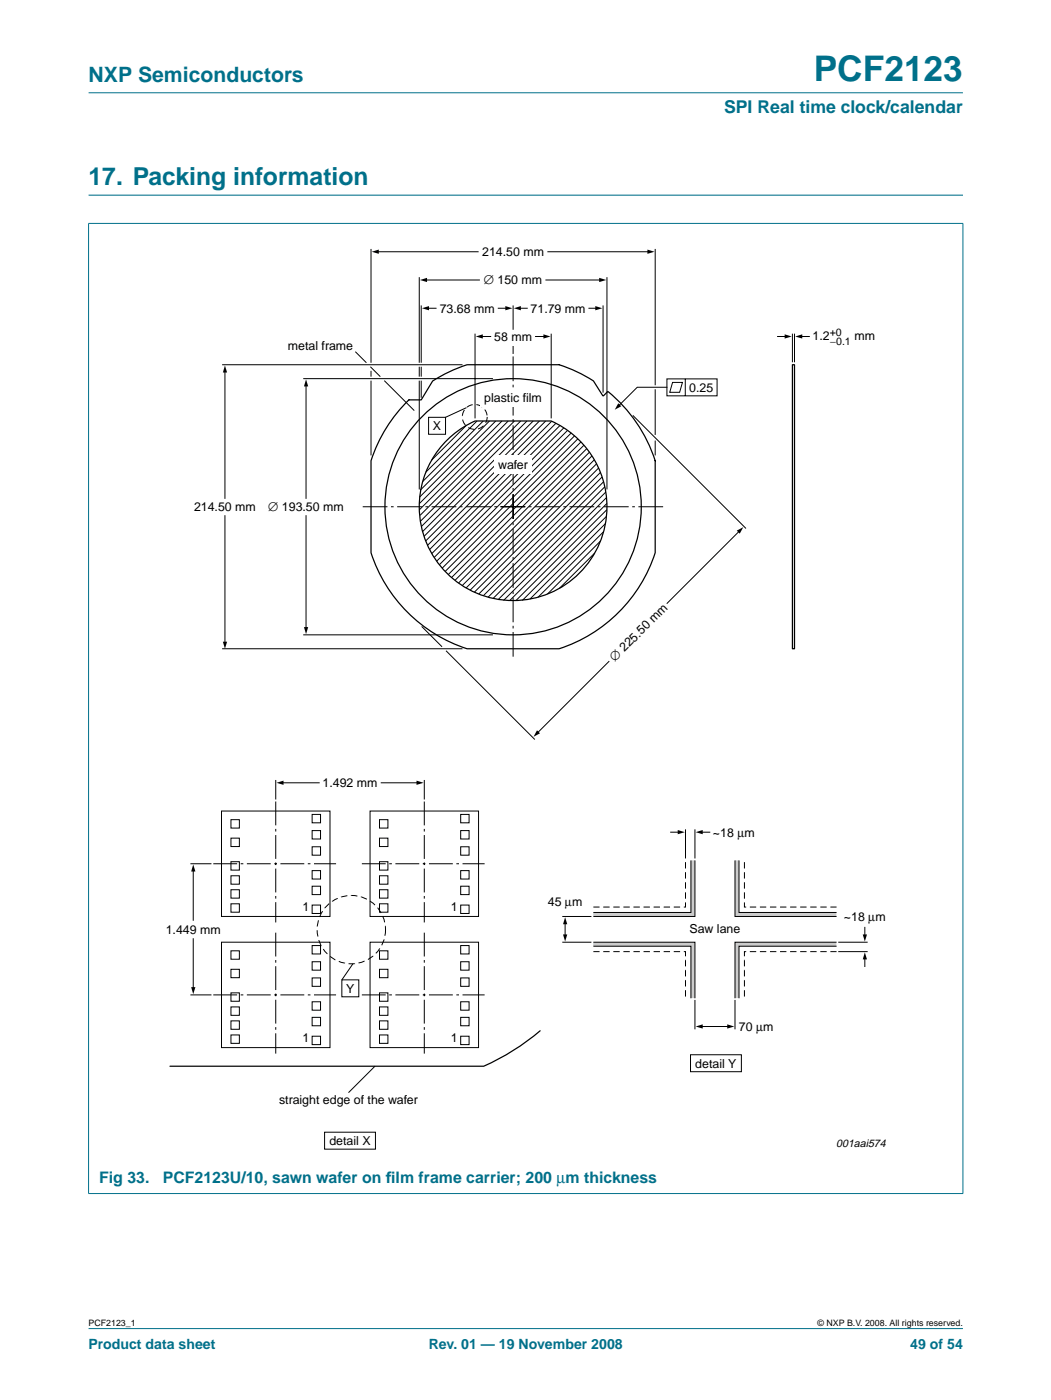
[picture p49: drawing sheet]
<svg xmlns="http://www.w3.org/2000/svg" width="210mm" height="280mm" viewBox="0 0 210 280" stroke-linecap="round" stroke-linejoin="round" font-family="sans-serif">
<defs><g id="words">
<text font-size="7.1" fill="#00708a" x="162.5" y="16.2">PCF2123</text>
<text font-size="4.9" fill="#00708a" x="17.7" y="37">17. Packing information</text>
<text font-size="4.2" fill="#00708a" x="17.7" y="16.4">NXP Semiconductors</text>
<text font-size="3.5" fill="#00708a" x="144.6" y="22.7">SPI Real time clock/calendar</text>
<g font-size="3.2" fill="#00708a">
<text x="19.8" y="236.4">Fig 33.</text>
<text x="32.5" y="236.4">PCF2123U/10, sawn wafer on f</text>
<text x="77.1" y="236.4">ilm frame carrier; 200 µm thickness</text>
</g>
<g font-size="2.8" fill="#00708a">
<text x="17.7" y="269.5">Product data sheet</text>
<text x="85.6" y="269.5">Rev. 01 — 19 November 2008</text>
<text x="181.8" y="269.5">49 of 54</text>
</g>
<g font-size="2.5">
<text x="96.3" y="51.2">214.50 mm</text>
<text x="96.7" y="56.8">∅ 150 mm</text>
<text x="87.8" y="62.5">73.68 mm</text>
<text x="106" y="62.5">71.79 mm</text>
<text x="57.5" y="69.9">metal frame</text>
<text x="98.7" y="68.1">58 mm</text>
<text x="162.3" y="67.9">1.2</text>
<text x="170.7" y="67.9">mm</text>
<text x="96.7" y="80.4">plastic film</text>
<text x="137.6" y="78.3">0.25</text>
<text x="86.5" y="85.9">X</text>
<text x="99.5" y="93.8">wafer</text>
<text x="38.7" y="102.1">214.50 mm</text>
<text x="53.6" y="102.1">∅ 193.50 mm</text>
<text x="122.8" y="132.3" transform="rotate(-45 122.8 132.3)">∅ 225.50 mm</text>
<text x="64.4" y="157.3">1.492 mm</text>
<text x="142.4" y="167.2">~18 µm</text>
<text x="60.4" y="182">1</text>
<text x="90.1" y="182">1</text>
<text x="109.4" y="181">45 µm</text>
<text x="168.5" y="184.1">~18 µm</text>
<text x="33.1" y="186.6">1.449 mm</text>
<text x="137.7" y="186.4">Saw lane</text>
<text x="69.1" y="198.3">Y</text>
<text x="60.4" y="208.2">1</text>
<text x="90.1" y="208.2">1</text>
<text x="147.6" y="206">70 µm</text>
<text x="138.9" y="213.4">detail Y</text>
<text x="55.7" y="220.6">straight edge of the wafer</text>
<text x="65.8" y="228.8">detail X</text>
</g>
<text font-size="2.2" x="167" y="229.2">001aai574</text>
<g font-size="2.1">
<text x="165.7" y="67.1">+0</text>
<text x="165.8" y="69">−0.1</text>
</g>
<g font-size="1.8">
<text x="17.7" y="264.9">PCF2123_1</text>
<text x="163.3" y="264.9">© NXP B.V. 2008. All rights reserved.</text>
</g>
</g></defs>
<g fill="#00708a" stroke="#00708a" stroke-width=".2">
<path d="M17.7 265.5h174.6z"/>
<path d="M17.7 18.5h174.6z"/>
<path d="M17.7 44.7v193.8z"/>
<path d="M192.3 44.7v193.8z"/>
<path d="M17.6 44.6h174.8z"/>
<path d="M17.6 238.5h174.8z"/>
</g>
<path d="M17.7 39h174.7" fill="none" stroke="#00708a" stroke-width=".21"/>
<path d="M133.9 166.3h1.7M140.1 166.3h1.7M112.9 184.4v2.8M172.7 185.3v1.7M172.7 191.4v1.7M140.1 205.1h5.6" fill="none" stroke="#000" stroke-width=".2"/>
<path d="M135.4 165.9l1.4 .4-1.4 .4zM138.9 166.3l1.4-.4v.8zM112.4 186.7h.9l-.4 1.4zM112.9 183.3l.4 1.4h-.9zM172.7 190.3l.5 1.4h-.9zM172.3 186.7h.9l-.5 1.4zM138.9 205.1l1.4-.4v.8zM145.2 204.7l1.5 .4-1.5 .4z" fill="#000"/>
<path d="M118.5 190.2h18.4v9.3" fill="none" stroke="#000" stroke-width=".2" stroke-dasharray="1.2 .7 0 0" stroke-linecap="butt"/>
<path d="M118.5 188.3h20.3v11.1h-.8v-10.3h-19.5z" fill="#ccc"/>
<path d="M118.5 188.3h20.3v11.2M118.5 189.1h19.5v10.4" fill="none" stroke="#000" stroke-width=".2"/>
<path d="M118.5 181.3h18.4v-9.4" fill="none" stroke="#000" stroke-width=".2" stroke-dasharray="1.2 .7 0 0" stroke-linecap="butt"/>
<path d="M118.5 182.3h19.5v-10.4h.8v11.2h-20.3z" fill="#ccc"/>
<path d="M138 171.9v10.4h-19.5M138.8 171.9v11.2h-20.3" fill="none" stroke="#000" stroke-width=".2"/>
<path d="M167.1 181.3h-18.4v-9.4" fill="none" stroke="#000" stroke-width=".2" stroke-dasharray="1.2 .7 0 0" stroke-linecap="butt"/>
<path d="M146.8 171.9h.8v10.4h19.4v.8h-20.2z" fill="#ccc"/>
<path d="M146.8 171.9v11.2h20.3M147.6 171.9v10.4h19.5" fill="none" stroke="#000" stroke-width=".2"/>
<path d="M167.1 190.2h-18.4v9.3" fill="none" stroke="#000" stroke-width=".2" stroke-dasharray="1.2 .7 0 0" stroke-linecap="butt"/>
<path d="M146.8 188.3h20.2v.8h-19.4v10.3h-.8z" fill="#ccc"/>
<g fill="none" stroke="#000" stroke-width=".2">
<path d="M74.1 49.7v22.8M75.4 50.3h20.1M83.7 55.4v17.1M85 56h10.7M109 56h10.9M109.4 50.3h20.2M121.2 55.4v42.4M130.9 49.7v27.3M44.4 72.9h48M44.9 74.2v25.4M60.6 75.7h37.9M61.1 76.9v22.7"/>
<path d="M74.1 76.1v14.9M83.7 73.3v2M83.7 76.1v21.7M84.1 61v11.5M84.1 73.3v2M84.1 76.1v3.4M85.4 61.6h1.7M94.9 66.7v16.9M96.1 67.2h1.9M99.5 61.6h1.7M102.5 61v4.9M102.5 69.1v1.6"/>
<path d="M103.7 61.6h1.6M107 67.2h1.8M110.1 66.7v16.9M117.6 61.6h1.6M120.4 61v17.5M130.9 77.8v9.1M133.2 75.7h10v3.4h-10zM133.2 77.4h-5.9l-3.7 3.7M134.3 76.4h2l-.6 2h-1.9zM136.9 75.7v3.4M155.3 67.2h1.7M158.3 66.7v5.7"/>
<path d="M158.7 66.7v5.7M159.9 67.2h1.7M85.6 83.4h3.4v3.4h-3.4zM93.1 85l-6.9 6.9M95.3 84.1l-10.2 10.2M96.5 84.1l-12.1 12.1M97.8 84.1l-13.9 13.9M99 84.1l-15.2 15.3M100.3 84.1l-16.6 16.5M101.5 84.1l-17.7 17.7M102.8 84.1l-18.9 18.9M104 84.1l-20 20.1"/>
<path d="M105.2 84.1l-21 21.1M106.5 84.1l-22.1 22.1M107.7 84.1l-23 23.1M109 84.1l-24 24M110.2 84.2l-24.8 24.8M111 84.6l-25.2 25.2M111.8 85l-25.6 25.6M112.6 85.5l-25.9 25.9M113.4 86l-26.2 26.1M114.1 86.5l-26.4 26.4M114.8 87.1l-26.5 26.4M115.4 87.7l-26.5 26.5"/>
<path d="M116 88.3l-26.5 26.5M116.6 89l-26.4 26.4M117.2 89.7l-26.3 26.3M117.7 90.4l-26.1 26.1M118.2 91.1l-25.9 25.9M118.7 91.9l-25.6 25.6M119.1 92.7l-25.2 25.2M119.6 93.5l-24.9 24.8M119.9 94.4l-24.3 24.3M120.3 95.3l-23.8 23.7M120.5 96.3l-23 23M120.8 97.3l-22.3 22.3"/>
<path d="M121 98.3l-21.5 21.5M121.1 99.4l-20.5 20.6M126.4 83l22.6 22.6M130.9 88v3M44.9 103v25.5M61.1 103v22.6M118.8 110.5l-7.1 7.1M119.9 108.1l-10.6 10.6M120.5 106.2l-13 13.1M120.9 104.6l-15.1 15.1M121.1 103.2l-16.8 16.8M121.2 100.6l-19.4 19.4"/>
<path d="M121.2 101.8l-18.1 18.2M147.6 106.1l-14.4 14.5M44.4 129.6h48M60.6 126.9h37.9M84.2 125.2l4.1 4M89.1 130l17.7 17.8M121.6 132.2l-14.2 14.2M55.1 155.9v3.9M56.3 156.4h7.4M76.1 156.4h7.4M84.7 155.9v3.9M38 172.6h4.2"/>
<path d="M38.6 173.9v10M44.2 162.1h21.7v21h-21.7zM46.1 163.8h1.7v1.7h-1.7zM46.1 167.5h1.7v1.7h-1.7zM46.1 172.2h1.7v1.7h-1.7zM46.1 175h1.7v1.7h-1.7zM46.1 177.8h1.7v1.7h-1.7zM62.3 162.7h1.7v1.7h-1.7zM62.3 166h1.7v1.7h-1.7zM62.3 169.2h1.7v1.7h-1.7zM62.3 174h1.7v1.7h-1.7zM62.3 177.1h1.7v1.7h-1.7z"/>
<path d="M73.9 162.1h21.7v21h-21.7zM75.8 163.8h1.7v1.7h-1.7zM75.8 167.5h1.7v1.7h-1.7zM75.8 172.2h1.7v1.7h-1.7zM75.8 175h1.7v1.7h-1.7zM75.8 177.8h1.7v1.7h-1.7zM92 162.7h1.7v1.7h-1.7zM92 166h1.7v1.7h-1.7zM92 169.2h1.7v1.7h-1.7zM92 174h1.7v1.7h-1.7zM92 177.1h1.7v1.7h-1.7zM136.9 165.7v5.8"/>
<path d="M138.8 165.7v5.8M38 198.8h4.2M38.6 187.6v9.9M44.2 188.3h21.7v21h-21.7zM46.1 180.6h1.7v1.7h-1.7zM46.1 190h1.7v1.7h-1.7zM46.1 193.7h1.7v1.7h-1.7zM46.1 198.4h1.7v1.7h-1.7zM62.3 180.9h1.7v1.6h-1.7zM62.3 188.9h1.7v1.7h-1.7zM62.3 192.2h1.7v1.7h-1.7zM62.3 195.4h1.7v1.7h-1.7z"/>
<path d="M68.3 195.8h3.4v3.4h-3.4zM70.5 192.6l-2.2 3.2M73.9 188.3h21.7v21h-21.7zM75.8 180.6h1.7v1.7h-1.7zM75.8 190h1.7v1.7h-1.7zM75.8 193.7h1.7v1.7h-1.7zM75.8 198.4h1.7v1.7h-1.7zM92 180.9h1.7v1.6h-1.7zM92 188.9h1.7v1.7h-1.7zM92 192.2h1.7v1.7h-1.7zM92 195.4h1.7v1.7h-1.7zM112.3 188.3h5.8"/>
<path d="M112.3 183.1h5.8M138.8 199.8v5.9M146.8 199.8v5.9M167.1 188.3h-20.3v11.2M167.1 189.1h-19.5v10.4M167.4 188.3h5.9M167.4 190.2h5.9M46.1 201.2h1.7v1.7h-1.7zM46.1 204h1.7v1.7h-1.7zM46.1 206.8h1.7v1.7h-1.7zM62.3 200.2h1.7v1.7h-1.7zM62.3 203.3h1.7v1.7h-1.7z"/>
<path d="M62.3 207.1h1.7v1.6h-1.7zM74.9 213.1l-5.3 5.2M75.8 201.2h1.7v1.7h-1.7zM75.8 204h1.7v1.7h-1.7zM75.8 206.8h1.7v1.7h-1.7zM92 200.2h1.7v1.7h-1.7zM92 203.3h1.7v1.7h-1.7zM92 207.1h1.7v1.6h-1.7zM137.9 210.8h10.2v3.4h-10.2zM64.8 226.2h10.2v3.4h-10.2z"/>
</g>
<g fill="#000">
<path d="M74.2 50.3l1.5-.4v.8zM83.9 56l1.4-.5v.9zM119.7 55.5l1.4 .5-1.4 .4zM129.3 49.9l1.4 .4-1.4 .4zM44.9 73l.5 1.4h-.9zM61.1 75.8l.5 1.4h-.9zM84.3 61.6l1.4-.4v.8zM95 67.2l1.4-.4v.9zM100.9 61.2l1.4 .4-1.4 .4zM102.6 61.6l1.4-.4v.8zM108.5 66.8l1.4 .4-1.4 .5zM118.9 61.2l1.4 .4-1.4 .4z"/>
<path d="M156.7 66.8l1.4 .4-1.4 .5zM158.8 67.2l1.4-.4v.9zM123.5 80.6l.6 .6-1.3 .7zM147.1 106l1.3-.7-.7 1.3zM44.5 128.2h.9l-.5 1.4zM60.7 125.3h.9l-.5 1.4zM55.2 156.4l1.4-.4v.8zM83.2 156l1.4 .4-1.4 .4zM107.2 145.9l.6 .6-1.2 .7zM38.6 172.7l.4 1.5h-.8zM38.2 197.3h.8l-.4 1.4z"/>
</g>
<g fill="none" stroke="#000" stroke-width=".25">
<path d="M81.7 79.9h2.4l2.3-3.8a29.7 29.7 0 0 1 6.9-3.2h18.4a29.1 29.1 0 0 1 6.8 3.2l1.9 3 .9-.8a28.5 28.5 0 0 1 9.6 13.8v18.4a29.9 29.9 0 0 1-19.2 19.1h-18.4a29.9 29.9 0 0 1-19.2-19.1v-18.4a29.8 29.8 0 0 1 7.6-12.2zM158.3 72.9h.4v56.7h-.4zM89.1 88.2a18.8 18.8 0 0 1 5.8-4.1h15.2a18.7 18.7 0 0 1 8.5 26.7 18.7 18.7 0 0 1-27.5 5.3 18.7 18.7 0 0 1-2-27.9zM107.9 206a46.9 46.9 0 0 1-11.3 7.1h-62.7"/>
<circle cx="102.5" cy="101.3" r="25.6"/>
</g>
<g fill="none" stroke="#000" stroke-width=".2" stroke-dasharray="1.2 .7 0 0" stroke-linecap="butt">
<circle cx="94.8" cy="83.3" r="2.48"/>
<circle cx="70.2" cy="185.8" r="6.8"/>
</g>
<path d="M42.6 172.6h24.5M55.1 160.2v24.1M72.3 172.6h24.5M84.7 160.2v24.1M42.6 198.8h24.5M55.1 186.4v24.1M72.3 198.8h24.5M84.7 186.4v24.1" fill="none" stroke="#000" stroke-width=".2" stroke-dasharray="4.8 .7 .5 .7" stroke-linecap="butt"/>
<path d="M102.5 98.8v32.4M100 101.3h32.4M102.5 103.7v-32.5M104.9 101.3h-32.5" fill="none" stroke="#000" stroke-width=".2" stroke-dasharray="4.9 .7 .5 .7" stroke-linecap="butt"/>
<g fill="#fff">
<path d="M96 77.7h12.9v3.6h-12.9z"/>
<path d="M98.7 91.1h7.6v3.6h-7.6z"/>
</g>
<path d="M71 70.3l2.2 2.2M74 73.3l2 2M74.1 74.1v1.2M76.8 76.1l5.9 5.9M93.2 81.5l-4.2 1.9" fill="none" stroke="#000" stroke-width=".2"/>
<use href="#words"/>
</svg>
